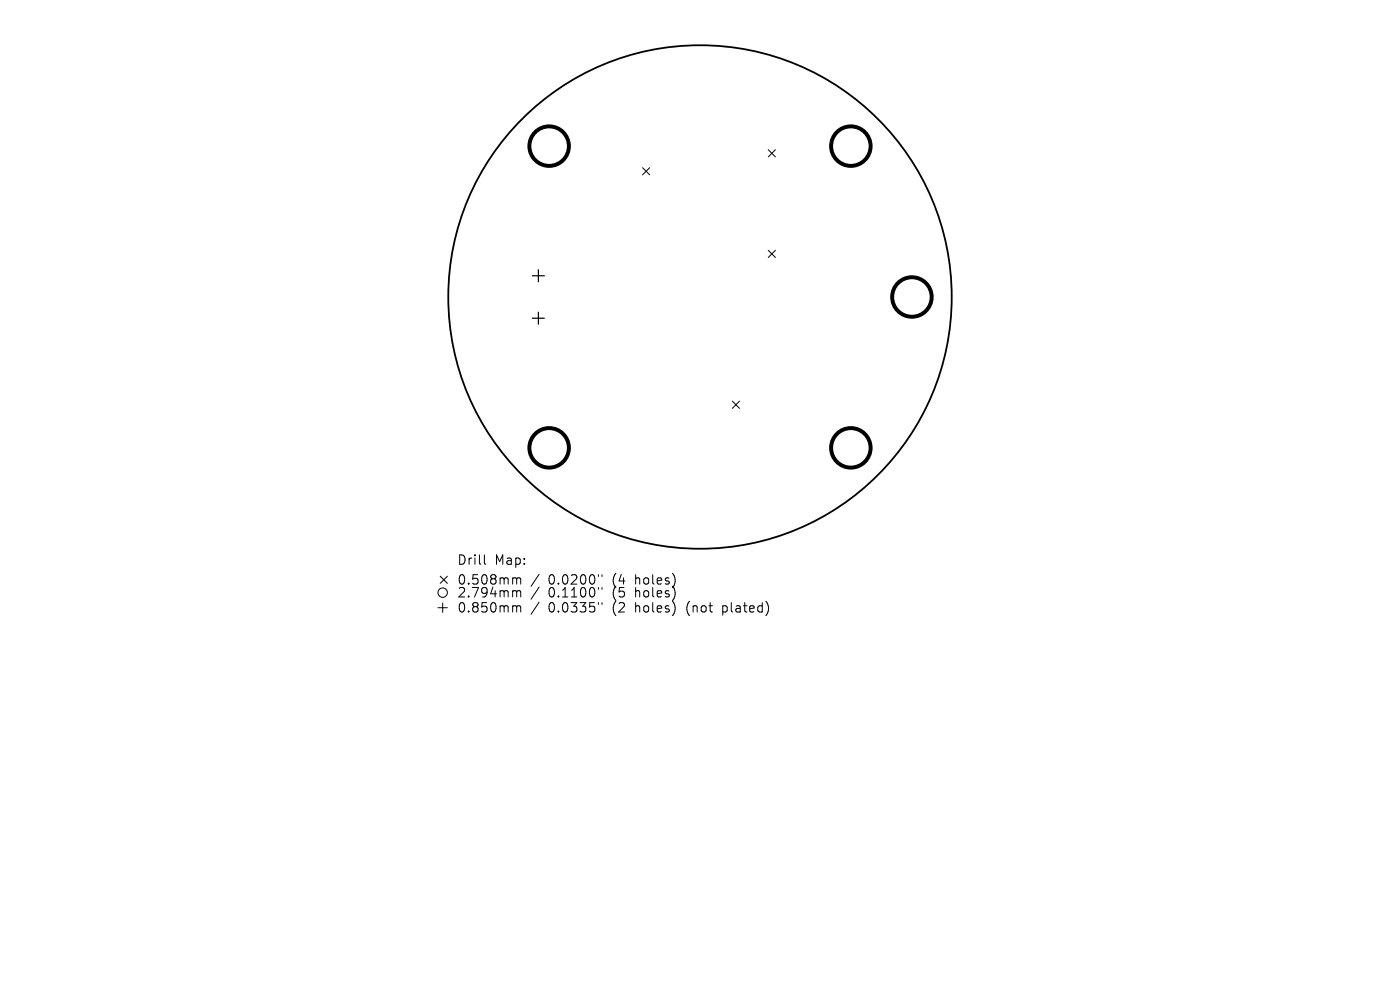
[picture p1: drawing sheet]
<svg xmlns="http://www.w3.org/2000/svg" width="297mm" height="210mm" viewBox="0 0 297 210" stroke-linecap="round" stroke-linejoin="round" font-family="sans-serif">
<defs><g id="words">
<g font-size="2.8">
<text x="96.9" y="120.1">Drill</text>
<text x="96.9" y="124.3">0.508mm</text>
<text x="104.9" y="120.1">Map:</text>
<text x="116.4" y="124.3">0.0200&quot;</text>
<text x="130.1" y="124.3">(4</text>
<text x="135" y="124.3">holes)</text>
<text x="96.9" y="127">2.794mm</text>
<text x="96.9" y="130.2">0.850mm</text>
<text x="116.4" y="127">0.1100&quot;</text>
<text x="116.4" y="130.2">0.0335&quot;</text>
<text x="130.1" y="127">(5</text>
<text x="130.1" y="130.2">(2</text>
<text x="135" y="127">holes)</text>
<text x="135" y="130.2">holes)</text>
<text x="146.1" y="130.2">(not</text>
<text x="153.9" y="130.2">plated)</text>
</g>
</g></defs>
<circle cx="148.5" cy="63" r="53.4" fill="none" stroke="#000" stroke-width=".38"/>
<g fill="none" stroke="#000" stroke-width=".21">
<path d="M136.3 35.6l1.5 1.5M137.8 35.6l-1.5 1.5M163 31.8l1.5 1.5M164.5 31.8l-1.5 1.5M163 53.1l1.5 1.5M164.5 53.1l-1.5 1.5M155.4 85.1l1.5 1.5M156.9 85.1l-1.5 1.5M102.8 117.7v1.7l.2 .3M92.9 128.9h2M93.4 122.2l1.5 1.6M93.9 127.9v2"/>
<path d="M94.9 122.2l-1.5 1.6M109 122.6h.3l.3 .3M109 125.3h.3l.3 .3M109 128.5l.5 .1 .1 .2M109.6 122.9l.3-.3 .5 .1 .1 1.2M109.6 122.9v1M109.6 125.6v1M109.6 128.8v1M109.6 125.6l.3-.3 .5 .1 .1 1.2M109.6 128.8l.3-.3 .5 .1 .1 1.2M114.4 121.8l-1.7 2.6M114.4 124.5l-1.7 2.6"/>
<path d="M114.4 127.7l-1.7 2.6M126.9 121.9v.4M126.9 124.6v.4M126.9 127.8v.4M127.7 121.9v.4M127.7 124.6v.4M127.7 127.8v.4"/>
<circle cx="93.9" cy="125.7" r="1"/>
</g>
<g fill="none" stroke="#000" stroke-width=".84">
<circle cx="116.5" cy="31" r="4.2"/>
<circle cx="180.5" cy="31" r="4.2"/>
<circle cx="193.5" cy="63" r="4.2"/>
<circle cx="116.5" cy="95" r="4.2"/>
<circle cx="180.5" cy="95" r="4.2"/>
</g>
<path d="M112.9 58.5h2.6M114.2 57.2v2.6M112.9 67.5h2.6M114.2 66.2v2.6" fill="none" stroke="#000" stroke-width=".26"/>
<use href="#words"/>
</svg>
